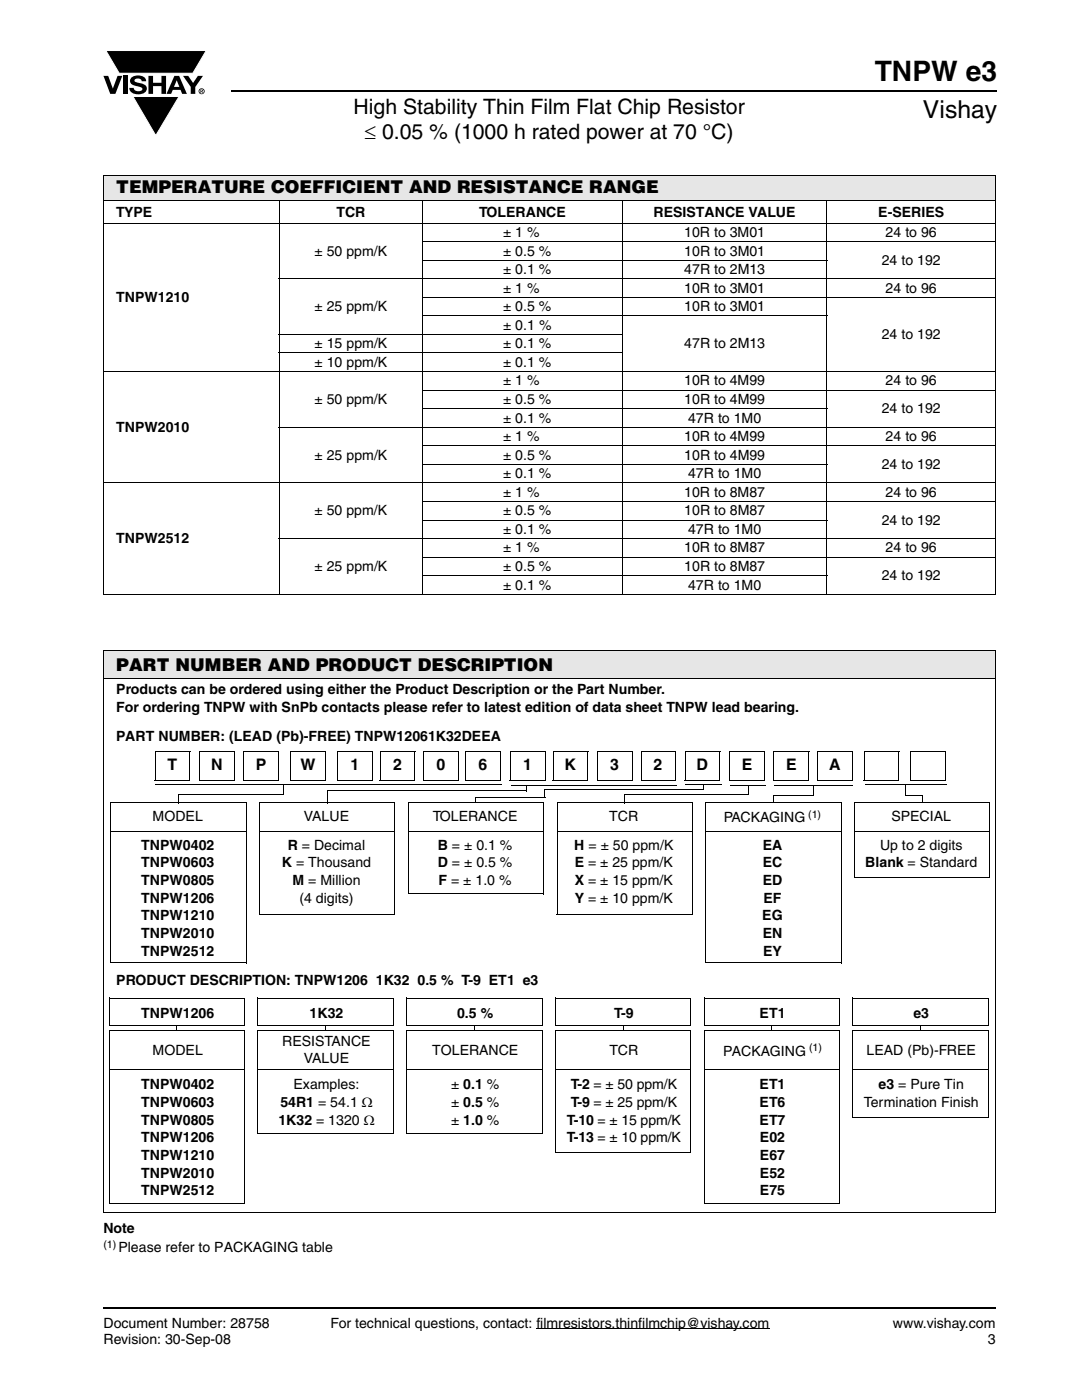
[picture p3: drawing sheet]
<svg xmlns="http://www.w3.org/2000/svg" width="216mm" height="279mm" viewBox="0 0 216 279" stroke-linecap="round" stroke-linejoin="round" font-family="sans-serif">
<defs><g id="words">
<text font-size="5.6" x="174.5" y="16.1">TNPW e3</text>
<text font-size="4.9" x="184.2" y="23.6">Vishay</text>
<g font-size="4.2">
<text x="70.5" y="22.8">High Stability Thin Film Flat Chip Resistor</text>
<text x="72.7" y="27.7">≤ 0.05 % (1000 h rated power at 70 °C)</text>
</g>
<g font-size="3.5">
<text x="23.2" y="38.6">TEMPERATURE COEFFICIENT AND RESISTANCE RANGE</text>
<text x="23.2" y="134">PART NUMBER AND PRODUCT DESCRIPTION</text>
</g>
<g font-size="3.2">
<text x="33.4" y="153.8">T</text>
<text x="42.1" y="153.8">N</text>
<text x="51" y="153.8">P</text>
<text x="59.9" y="153.8">W</text>
<text x="69.9" y="153.8">1</text>
<text x="78.4" y="153.8">2</text>
<text x="87.1" y="153.8">0</text>
<text x="95.5" y="153.8">6</text>
<text x="104.4" y="153.8">1</text>
<text x="112.7" y="153.8">K</text>
<text x="121.8" y="153.8">3</text>
<text x="130.4" y="153.8">2</text>
<text x="139" y="153.8">D</text>
<text x="148" y="153.8">E</text>
<text x="156.8" y="153.8">E</text>
<text x="165.5" y="153.8">A</text>
</g>
<g font-size="2.8">
<text x="23.2" y="43.2">TYPE</text>
<text x="67.1" y="43.2">TCR</text>
<text x="95.6" y="43.2">TOLERANCE</text>
<text x="100.4" y="47.3">± 1 %</text>
<text x="130.4" y="43.2">RESISTANCE VALUE</text>
<text x="136.5" y="47.3">10R to 3M01</text>
<text x="175.2" y="43.2">E-SERIES</text>
<text x="176.7" y="47.3">24 to 96</text>
<text x="62.8" y="51">± 50 ppm/K</text>
<text x="100.4" y="51">± 0.5 %</text>
<text x="136.5" y="51">10R to 3M01</text>
<text x="175.9" y="52.8">24 to 192</text>
<text x="100.4" y="54.7">± 0.1 %</text>
<text x="100.4" y="58.4">± 1 %</text>
<text x="136.5" y="58.4">10R to 3M01</text>
<text x="136.5" y="54.7">47R to 2M13</text>
<text x="176.7" y="58.4">24 to 96</text>
<text x="23.2" y="60.2">TNPW1210</text>
<text x="62.8" y="62.1">± 25 ppm/K</text>
<text x="100.4" y="62.1">± 0.5 %</text>
<text x="100.4" y="65.8">± 0.1 %</text>
<text x="136.5" y="62.1">10R to 3M01</text>
<text x="62.8" y="69.5">± 15 ppm/K</text>
<text x="100.4" y="69.5">± 0.1 %</text>
<text x="136.5" y="69.5">47R to 2M13</text>
<text x="175.9" y="67.6">24 to 192</text>
<text x="62.8" y="73.2">± 10 ppm/K</text>
<text x="100.4" y="76.9">± 1 %</text>
<text x="100.4" y="73.2">± 0.1 %</text>
<text x="136.5" y="76.9">10R to 4M99</text>
<text x="176.7" y="76.9">24 to 96</text>
<text x="62.8" y="80.6">± 50 ppm/K</text>
<text x="100.4" y="80.6">± 0.5 %</text>
<text x="136.5" y="80.6">10R to 4M99</text>
<text x="175.9" y="82.5">24 to 192</text>
<text x="23.2" y="86.2">TNPW2010</text>
<text x="100.4" y="84.3">± 0.1 %</text>
<text x="100.4" y="88">± 1 %</text>
<text x="136.5" y="88">10R to 4M99</text>
<text x="137.3" y="84.3">47R to 1M0</text>
<text x="176.7" y="88">24 to 96</text>
<text x="62.8" y="91.7">± 25 ppm/K</text>
<text x="100.4" y="91.7">± 0.5 %</text>
<text x="100.4" y="95.4">± 0.1 %</text>
<text x="136.5" y="91.7">10R to 4M99</text>
<text x="137.3" y="95.4">47R to 1M0</text>
<text x="175.9" y="93.6">24 to 192</text>
<text x="100.4" y="99.1">± 1 %</text>
<text x="136.5" y="99.1">10R to 8M87</text>
<text x="176.7" y="99.1">24 to 96</text>
<text x="62.8" y="102.8">± 50 ppm/K</text>
<text x="100.4" y="102.8">± 0.5 %</text>
<text x="100.4" y="106.6">± 0.1 %</text>
<text x="136.5" y="102.8">10R to 8M87</text>
<text x="137.3" y="106.6">47R to 1M0</text>
<text x="175.9" y="104.7">24 to 192</text>
<text x="23.2" y="108.4">TNPW2512</text>
<text x="62.8" y="114">± 25 ppm/K</text>
<text x="100.4" y="110.3">± 1 %</text>
<text x="100.4" y="114">± 0.5 %</text>
<text x="136.5" y="110.3">10R to 8M87</text>
<text x="136.5" y="114">10R to 8M87</text>
<text x="176.7" y="110.3">24 to 96</text>
<text x="100.4" y="117.7">± 0.1 %</text>
<text x="137.3" y="117.7">47R to 1M0</text>
<text x="175.9" y="115.8">24 to 192</text>
<text x="23.2" y="138.5">Products can be ordered using either the Product Description or the Part Number.</text>
<text x="23.2" y="142">For ordering TNPW with SnPb contacts please refer to latest edition of data sheet TNPW lead bearing.</text>
<text x="23.2" y="147.9">PART NUMBER: (LEAD (Pb)-FREE) TNPW12061K32DEEA</text>
<text x="30.5" y="163.9">MODEL</text>
<text x="60.6" y="163.9">VALUE</text>
<text x="86.4" y="163.9">TOLERANCE</text>
<text x="121.6" y="163.9">TCR</text>
<text x="144.4" y="164.1">PACKAGING</text>
<text x="177.9" y="163.9">SPECIAL</text>
<text x="28.2" y="169.6">TNPW0402</text>
<text x="28.2" y="173.1">TNPW0603</text>
<text x="56.2" y="173.1">K = Thousand</text>
<text x="57.4" y="169.6">R = Decimal</text>
<text x="87.4" y="169.6">B = ± 0.1 %</text>
<text x="87.4" y="173.1">D = ± 0.5 %</text>
<text x="114.6" y="169.6">H = ± 50 ppm/K</text>
<text x="114.7" y="173.1">E = ± 25 ppm/K</text>
<text x="152.2" y="169.6">EA</text>
<text x="152.2" y="173.1">EC</text>
<text x="172.7" y="173.1">Blank = Standard</text>
<text x="175.6" y="169.6">Up to 2 digits</text>
<text x="28.2" y="176.6">TNPW0805</text>
<text x="58.4" y="176.6">M = Million</text>
<text x="87.5" y="176.6">F = ± 1.0 %</text>
<text x="114.7" y="176.6">X = ± 15 ppm/K</text>
<text x="152.2" y="176.6">ED</text>
<text x="28.2" y="180.2">TNPW1206</text>
<text x="28.2" y="183.7">TNPW1210</text>
<text x="59.7" y="180.2">(4 digits)</text>
<text x="114.7" y="180.2">Y = ± 10 ppm/K</text>
<text x="152.1" y="183.7">EG</text>
<text x="152.4" y="180.2">EF</text>
<text x="28.2" y="187.2">TNPW2010</text>
<text x="28.2" y="190.8">TNPW2512</text>
<text x="152.2" y="187.2">EN</text>
<text x="152.3" y="190.8">EY</text>
<text x="23.2" y="196.6">PRODUCT DESCRIPTION: TNPW1206 1K32 0.5 % T-9 ET1 e3</text>
<text x="28.2" y="203.2">TNPW1206</text>
<text x="61.8" y="203.2">1K32</text>
<text x="91.2" y="203.2">0.5 %</text>
<text x="122.5" y="203.2">T-9</text>
<text x="151.6" y="203.2">ET1</text>
<text x="182.2" y="203.2">e3</text>
<text x="56.3" y="208.7">RESISTANCE</text>
<text x="30.5" y="210.5">MODEL</text>
<text x="60.6" y="212.2">VALUE</text>
<text x="86.2" y="210.5">TOLERANCE</text>
<text x="121.6" y="210.5">TCR</text>
<text x="144.3" y="210.7">PACKAGING</text>
<text x="172.9" y="210.5">LEAD (Pb)-FREE</text>
<text x="28.2" y="217.4">TNPW0402</text>
<text x="28.2" y="220.9">TNPW0603</text>
<text x="55.9" y="220.9">54R1 = 54.1 Ω</text>
<text x="58.6" y="217.4">Examples:</text>
<text x="90" y="217.4">± 0.1 %</text>
<text x="90" y="220.9">± 0.5 %</text>
<text x="113.9" y="217.4">T-2 = ± 50 ppm/K</text>
<text x="113.9" y="220.9">T-9 = ± 25 ppm/K</text>
<text x="151.6" y="217.4">ET1</text>
<text x="151.6" y="220.9">ET6</text>
<text x="172.4" y="220.9">Termination Finish</text>
<text x="175.3" y="217.4">e3 = Pure Tin</text>
<text x="28.2" y="224.5">TNPW0805</text>
<text x="28.2" y="228">TNPW1206</text>
<text x="55.6" y="224.5">1K32 = 1320 Ω</text>
<text x="90" y="224.5">± 1.0 %</text>
<text x="113.1" y="224.4">T-10 = ± 15 ppm/K</text>
<text x="113.1" y="228">T-13 = ± 10 ppm/K</text>
<text x="151.6" y="224.4">ET7</text>
<text x="151.6" y="228">E02</text>
<text x="28.2" y="231.5">TNPW1210</text>
<text x="151.6" y="231.5">E67</text>
<text x="28.2" y="235">TNPW2010</text>
<text x="28.2" y="238.6">TNPW2512</text>
<text x="151.6" y="235">E52</text>
<text x="151.6" y="238.6">E75</text>
<text x="20.6" y="246">Note</text>
<text x="23.6" y="249.9">Please refer to PACKAGING table</text>
<text x="20.6" y="265">Document Number: 28758</text>
<text x="20.6" y="268.2">Revision: 30-Sep-08</text>
<text x="65.9" y="265">For technical questions, contact: filmresistors.thinfilmchip@vishay.com</text>
<text x="178.2" y="265">www.vishay.com</text>
<text x="197.1" y="268.2">3</text>
</g>
<g font-size="2.1">
<text x="161.3" y="163.3">(1)</text>
<text x="161.4" y="209.8">(1)</text>
<text x="20.6" y="249">(1)</text>
</g>
</g></defs>
<g fill="#000">
<path d="M20.6 15.1h1l.9 2.6 1-2.6h.9l-1.4 3.6h-1zM21.1 10.1h20.1l-2.7 4.5h-14.7zM24.6 15.1h.9v3.6h-.9zM26.3 15.4a2.1 2.1 0 0 1 2.8 .4l.1 .4h-.9a.79 .79 0 0 0-.7-.5 .79 .79 0 0 0-.8 .4l.3 .3 1 .2a1.08 1.08 0 0 1 1.2 1 1.08 1.08 0 0 1-1.1 1.2 1.73 1.73 0 0 1-2.4-1.3h.9a.96 .96 0 0 0 .8 .7 .96 .96 0 0 0 .9-.4 1.31 1.31 0 0 0-1.2-.6 1.03 1.03 0 0 1-1.1-.6 1.03 1.03 0 0 1 .2-1.2zM29.6 15.1h.9v1.4h1.7v-1.4h.9v3.6h-.9v-1.5h-1.7v1.5h-.9zM26.5 19.3h9.2l-4.6 7.8zM36.5 15.1h1.1l.9 1.5 1-1.5h1l-1.5 2.3v1.3h-.9v-1.4z"/>
<path d="M35.3 16l-.6 1.3h1.1zM34.8 15.1h.9l1.6 3.6h-1l-.3-.8h-1.5l-.3 .8h-1z"/>
<path d="M40.1 18v.2l.2-.1v-.1zM40 17.9h.4l.1 .2-.2 .2 .2 .2-.3-.2-.1 .2h-.1zM39.8 18.2a.46 .46 0 0 0 .9 0 .46 .46 0 0 0-.9 0zM39.6 18.2a.6 .6 0 0 1 1.2 0 .6 .6 0 0 1-1.2 0z"/>
</g>
<path d="M21.1 10.1h20.1l-2.7 4.5h-14.7zM26.5 19.3h9.2l-4.6 7.8z" fill="none" stroke="#fff" stroke-width=".2"/>
<path d="M107 265.2h46.5" fill="none" stroke="#000" stroke-width=".2"/>
<path d="M46.1 18.2h152.9M20.6 261.1h178" fill="none" stroke="#000" stroke-width=".36"/>
<path d="M20.6 35h178v5.1h-178z" fill="#e6e6e6"/>
<g fill="none" stroke="#000" stroke-width=".2">
<path d="M20.6 35h178.1M20.6 35.1v83.4M198.6 35.1v83.4M20.6 40.1h178.1M20.6 44.5h178.1M55.6 55.6h143.1M55.7 40v78.7M84.2 48.2h114.5M84.2 51.9h80.9M84.2 59.3h114.5M84.3 40v78.7M124.2 40v78.7"/>
<path d="M165 40v78.7M20.6 74.1h178.1M55.6 66.7h68.7M55.6 70.4h68.7M84.2 63h80.9M84.2 77.9h114.5M20.6 96.4h178.1M55.6 85.3h143.1M84.2 81.6h80.9M84.2 89h114.5M84.2 92.7h80.9M20.6 118.6h178.1"/>
<path d="M55.6 107.5h143.1M84.2 100.1h114.5M84.2 103.8h80.9M84.2 111.2h114.5M84.2 114.9h80.9"/>
</g>
<path d="M20.6 129.9h178v5.5h-178z" fill="#e6e6e6"/>
<g fill="none" stroke="#000" stroke-width=".2">
<path d="M20.6 129.9h178.1M20.6 135.4h178.1M20.6 130v111.9M198.6 130v111.9M30.9 156.6h69.2M30.9 155.7h7M30.9 150h7.1M30.9 149.9v5.8M35.6 158.6h20.9M37.9 150v5.8M39.7 155.7h7M39.8 150h7"/>
<path d="M39.8 149.9v5.8M46.7 150v5.8M48.5 155.7h7M48.6 149.9v5.8M48.6 150h7M55.5 150v5.8M57.9 155.7h7M58 150h7M58 149.9v5.8M64.9 150v5.8M65.3 157.9h39.9M65.3 157.8v2.5"/>
<path d="M67.3 155.7h7M67.4 149.9v5.8M67.4 150h7M74.3 150v5.8M75.8 155.7h7M75.9 149.9v5.8M75.9 150h7M82.8 150v5.8M84.4 155.7h7M84.5 149.9v5.8M84.5 150h7M91.4 150v5.8"/>
<path d="M92.8 155.7h7M92.9 150h7M92.9 149.9v5.8M95 159.2h13.8M99.8 150v5.8M101.7 155.7h7.1M101.8 150h7M101.8 149.9v5.8M102 156.7h33M108.7 157.5h31.7M108.8 150v5.8M110.3 155.7h7"/>
<path d="M110.4 150h7M110.4 149.9v5.8M117.3 150v5.8M119.1 155.7h7M119.2 150h7M119.2 149.9v5.8M124.7 158.5h24.6M126.1 150v5.8M127.9 155.7h6.8M128 149.9v5.8M128 150h6.8M134.7 150v5.8"/>
<path d="M136.6 155.7h7M136.7 149.9v5.8M136.7 156.7h7.2M136.7 150h7M143.6 150v5.8M145.5 155.7h7M145.6 150h7M145.6 149.9v5.8M145.8 156.7h7.1M152.5 150v5.8M154.3 155.7h7.1M154.4 149.9v5.8"/>
<path d="M154.4 150h7M154.5 156.7h15.7M161.4 150v5.8M162.3 156.7v2h-8M163.1 155.7h7M163.2 149.9v5.8M163.2 150h7M170.1 150v5.8M172.4 155.7h7M172.4 149.9v5.8M172.4 150h7.1M172.6 156.7h16.2"/>
<path d="M179.4 150v5.8M180.7 156.7v2.1l3.4-.1M181.6 155.7h7M181.7 149.9v5.8M181.7 150h7M188.6 150v5.8M22.1 160.1v32M22.1 160.2h27.1M22.1 165.9h27M49.1 160.2v32M51.8 160.1v22.4M51.8 160.2h27.1"/>
<path d="M51.8 165.9h27M78.8 160.2v22.4M81.4 178.4h27.1M81.5 160.1v18.3M81.5 160.2h27.1M81.5 165.9h27M108.5 160.2v18.3M111.1 160.2h27.1M111.1 165.9h27.1M111.1 160.1v22.4M138.2 160.2v22.4M140.8 160.2h27.1"/>
<path d="M140.8 165.9h27M140.8 160.1v32M167.8 160.2v32M170.4 175.2h27.1M170.5 160.2h27.1M170.5 165.9h27M170.5 160.1v15.1M197.5 160.2v15M21.8 199.2h27.1M21.8 199.2v5.4M22 192.1h27.1M48.8 199.2v5.5"/>
<path d="M51.5 199.2v5.4M51.5 199.2h27.1M51.7 182.5h27.1M78.5 199.2v5.5M81.2 199.2h27M81.2 199.2v5.4M108.2 199.2v5.5M110.8 199.2h27.1M110.8 199.2v5.4M111.1 182.5h27.1M137.8 199.2v5.5M140.5 199.2h27.1"/>
<path d="M140.5 199.2v5.4M140.8 192.1h27M167.5 199.2v5.5M170.2 199.2h27.1M170.2 199.2v5.4M197.2 199.2v5.5M21.7 204.6h27.1M21.8 205.6h27.1M21.8 213.5h27M21.8 205.5v34.6M48.8 205.6v34.6M51.4 204.6h27.1"/>
<path d="M51.5 205.5v20.7M51.5 205.6h27.1M51.5 213.5h27M78.5 205.6v20.7M81.1 204.6h27.1M81.2 205.6h27M81.2 213.5h27M81.2 205.5v20.7M108.2 205.6v20.7M110.7 204.6h27.1M110.8 205.6h27.1M110.8 213.5h27"/>
<path d="M110.8 205.5v24.6M137.8 205.6v24.5M140.4 204.6h27.1M140.5 205.6h27.1M140.5 213.5h27M140.5 205.5v34.6M167.5 205.6v34.6M170.1 204.6h27.1M170.2 205.6h27.1M170.2 213.5h27M170.2 205.5v17.6M197.2 205.6v17.6"/>
<path d="M51.4 226.2h27.1M81.1 226.2h27.1M110.7 230.1h27.1M170.1 223.1h27.1M20.6 242h178.1M21.7 240.1h27.1M140.4 240.1h27.1"/>
</g>
<g fill="#000">
<path d="M56.4 156.7h.2v1.9h-.2zM105.1 156.7h.1v1.2h-.1zM108.6 157.5h.2v1.7h-.2zM140.2 156.6h.2v.9h-.2zM149.2 156.7h.2v1.8h-.2zM35.5 158.5h.2v1.8h-.2zM94.9 159.2h.2v1.1h-.2zM124.6 158.5h.1v1.8h-.1zM154.3 158.7h.1v1.5h-.1zM183.9 158.7h.2v1.5h-.2zM35.2 204.5h.2v1.1h-.2zM64.9 204.5h.2v1.1h-.2z"/>
<path d="M94.6 204.5h.1v1.1h-.1zM124.2 204.5h.2v1.1h-.2zM153.9 204.5h.2v1.1h-.2zM183.6 204.5h.1v1.1h-.1z"/>
</g>
<use href="#words"/>
</svg>
